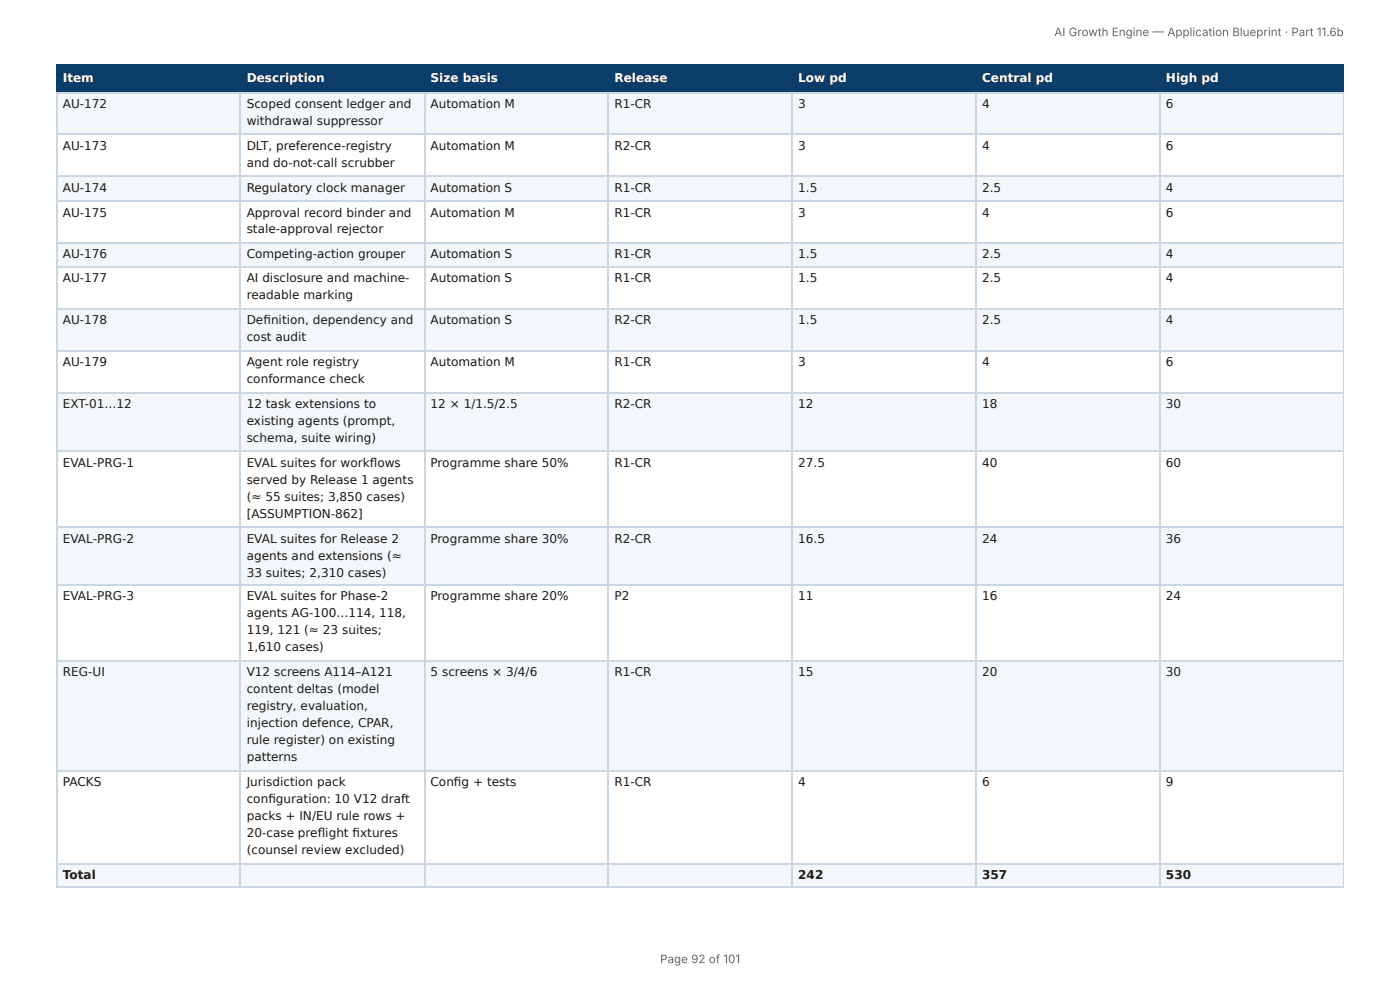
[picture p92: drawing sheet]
<svg xmlns="http://www.w3.org/2000/svg" width="297mm" height="210mm" viewBox="0 0 297 210" stroke-linecap="round" stroke-linejoin="round" font-family="sans-serif">
<defs><g id="words">
<g font-size="2.6" fill="#fff">
<text x="13.3" y="17.4">Item</text>
<text x="52.4" y="17.4">Description</text>
<text x="91.4" y="17.4">Size basis</text>
<text x="130.5" y="17.4">Release</text>
<text x="169.5" y="17.4">Low pd</text>
<text x="208.6" y="17.4">Central pd</text>
<text x="247.6" y="17.4">High pd</text>
</g>
<g font-size="2.6" fill="#1a1a1a">
<text x="13.3" y="22.9">AU-172</text>
<text x="52.4" y="22.9">Scoped consent ledger and</text>
<text x="91.4" y="22.9">Automation M</text>
<text x="130.5" y="22.9">R1-CR</text>
<text x="169.5" y="22.9">3</text>
<text x="208.6" y="22.9">4</text>
<text x="247.6" y="22.9">6</text>
<text x="52.4" y="26.5">withdrawal suppressor</text>
<text x="13.3" y="31.8">AU-173</text>
<text x="52.4" y="31.8">DLT, preference-registry</text>
<text x="52.4" y="35.4">and do-not-call scrubber</text>
<text x="91.4" y="31.8">Automation M</text>
<text x="130.5" y="31.8">R2-CR</text>
<text x="169.5" y="31.8">3</text>
<text x="208.6" y="31.8">4</text>
<text x="247.6" y="31.8">6</text>
<text x="13.3" y="40.7">AU-174</text>
<text x="52.4" y="40.7">Regulatory clock manager</text>
<text x="91.4" y="40.7">Automation S</text>
<text x="130.5" y="40.7">R1-CR</text>
<text x="169.5" y="40.7">1.5</text>
<text x="208.6" y="40.7">2.5</text>
<text x="247.6" y="40.7">4</text>
<text x="13.3" y="46">AU-175</text>
<text x="52.4" y="46">Approval record binder and</text>
<text x="91.4" y="46">Automation M</text>
<text x="130.5" y="46">R1-CR</text>
<text x="169.5" y="46">3</text>
<text x="208.6" y="46">4</text>
<text x="247.6" y="46">6</text>
<text x="52.4" y="49.6">stale-approval rejector</text>
<text x="13.3" y="54.9">AU-176</text>
<text x="13.3" y="59.9">AU-177</text>
<text x="52.4" y="54.9">Competing-action grouper</text>
<text x="52.4" y="59.9">AI disclosure and machine-</text>
<text x="91.4" y="54.9">Automation S</text>
<text x="91.4" y="59.9">Automation S</text>
<text x="130.5" y="54.9">R1-CR</text>
<text x="130.5" y="59.9">R1-CR</text>
<text x="169.5" y="54.9">1.5</text>
<text x="169.5" y="59.9">1.5</text>
<text x="208.6" y="54.9">2.5</text>
<text x="208.6" y="59.9">2.5</text>
<text x="247.6" y="54.9">4</text>
<text x="247.6" y="59.9">4</text>
<text x="52.4" y="63.5">readable marking</text>
<text x="13.3" y="68.8">AU-178</text>
<text x="52.4" y="68.8">Defi nition, dependency and</text>
<text x="91.4" y="68.8">Automation S</text>
<text x="130.5" y="68.8">R2-CR</text>
<text x="169.5" y="68.8">1.5</text>
<text x="208.6" y="68.8">2.5</text>
<text x="247.6" y="68.8">4</text>
<text x="13.3" y="77.7">AU-179</text>
<text x="52.4" y="72.4">cost audit</text>
<text x="52.4" y="77.7">Agent role registry</text>
<text x="91.4" y="77.7">Automation M</text>
<text x="130.5" y="77.7">R1-CR</text>
<text x="169.5" y="77.7">3</text>
<text x="208.6" y="77.7">4</text>
<text x="247.6" y="77.7">6</text>
<text x="52.4" y="81.3">conformance check</text>
<text x="13.3" y="86.6">EXT-01…12</text>
<text x="52.4" y="86.6">12 task extensions to</text>
<text x="91.4" y="86.6">12 × 1/1.5/2.5</text>
<text x="130.5" y="86.6">R2-CR</text>
<text x="169.5" y="86.6">12</text>
<text x="208.6" y="86.6">18</text>
<text x="247.6" y="86.6">30</text>
<text x="52.4" y="90.2">existing agents (prompt,</text>
<text x="52.4" y="93.8">schema, suite wiring)</text>
<text x="13.3" y="99.1">EVAL-PRG-1</text>
<text x="52.4" y="99.1">EVAL suites for workfl ows</text>
<text x="91.4" y="99.1">Programme share 50%</text>
<text x="130.5" y="99.1">R1-CR</text>
<text x="169.5" y="99.1">27.5</text>
<text x="208.6" y="99.1">40</text>
<text x="247.6" y="99.1">60</text>
<text x="52.4" y="102.7">served by Release 1 agents</text>
<text x="52.4" y="106.3">(≈ 55 suites; 3,850 cases)</text>
<text x="52.4" y="109.9">[ASSUMPTION-862]</text>
<text x="13.3" y="115.2">EVAL-PRG-2</text>
<text x="52.4" y="115.2">EVAL suites for Release 2</text>
<text x="52.4" y="118.8">agents and extensions (≈</text>
<text x="91.4" y="115.2">Programme share 30%</text>
<text x="130.5" y="115.2">R2-CR</text>
<text x="169.5" y="115.2">16.5</text>
<text x="208.6" y="115.2">24</text>
<text x="247.6" y="115.2">36</text>
<text x="52.4" y="122.4">33 suites; 2,310 cases)</text>
<text x="13.3" y="127.5">EVAL-PRG-3</text>
<text x="52.4" y="127.5">EVAL suites for Phase-2</text>
<text x="52.4" y="131.1">agents AG-100…114, 118,</text>
<text x="91.4" y="127.5">Programme share 20%</text>
<text x="130.5" y="127.5">P2</text>
<text x="169.5" y="127.5">11</text>
<text x="208.6" y="127.5">16</text>
<text x="247.6" y="127.5">24</text>
<text x="52.4" y="134.7">119, 121 (≈ 23 suites;</text>
<text x="13.3" y="143.6">REG-UI</text>
<text x="52.4" y="138.3">1,610 cases)</text>
<text x="52.4" y="143.6">V12 screens A114–A121</text>
<text x="91.4" y="143.6">5 screens × 3/4/6</text>
<text x="130.5" y="143.6">R1-CR</text>
<text x="169.5" y="143.6">15</text>
<text x="208.6" y="143.6">20</text>
<text x="247.6" y="143.6">30</text>
<text x="52.4" y="147.2">content deltas (model</text>
<text x="52.4" y="150.8">registry, evaluation,</text>
<text x="52.4" y="154.4">injection defence, CPAR,</text>
<text x="52.4" y="158">rule register) on existing</text>
<text x="52.4" y="161.6">patterns</text>
<text x="13.3" y="166.9">PACKS</text>
<text x="52.4" y="166.9">Jurisdiction pack</text>
<text x="91.4" y="166.9">Confi g + tests</text>
<text x="130.5" y="166.9">R1-CR</text>
<text x="169.5" y="166.9">4</text>
<text x="208.6" y="166.9">6</text>
<text x="247.6" y="166.9">9</text>
<text x="52.4" y="170.5">confi guration: 10 V12 draft</text>
<text x="52.4" y="174.1">packs + IN/EU rule rows +</text>
<text x="52.4" y="177.7">20-case prefl ight fi xtures</text>
<text x="52.4" y="181.3">(counsel review excluded)</text>
<text x="13.3" y="186.6">Total</text>
<text x="169.5" y="186.6">242</text>
<text x="208.6" y="186.6">357</text>
<text x="247.6" y="186.6">530</text>
</g>
<g font-size="2.5" fill="#666">
<text x="223.9" y="7.7">AI Growth Engine — Application Blueprint · Part 11.6b</text>
<text x="140.2" y="204.5">Page 92 of 101</text>
</g>
</g></defs>
<g fill="#0b3d6b">
<path d="M12.1 14h39v5.5h-39z"/>
<path d="M51.1 14h38.9v5.5h-38.9z"/>
<path d="M90 14h39.2v5.5h-39.2z"/>
<path d="M129.2 14h39v5.5h-39z"/>
<path d="M168.2 14h39.2v5.5h-39.2z"/>
<path d="M207.4 14h38.9v5.5h-38.9z"/>
<path d="M246.3 14h39.1v5.5h-39.1z"/>
</g>
<g fill="#f4f7fa">
<path d="M12.1 19.5h39v8.9h-39z"/>
<path d="M51.1 19.5h38.9v8.9h-38.9z"/>
<path d="M90 19.5h39.2v8.9h-39.2z"/>
<path d="M129.2 19.5h39v8.9h-39z"/>
<path d="M168.2 19.5h39.2v8.9h-39.2z"/>
<path d="M207.4 19.5h38.9v8.9h-38.9z"/>
<path d="M246.3 19.5h39.1v8.9h-39.1z"/>
<path d="M12.1 37.3h39v5.3h-39z"/>
<path d="M51.1 37.3h38.9v5.3h-38.9z"/>
<path d="M90 37.3h39.2v5.3h-39.2z"/>
<path d="M129.2 37.3h39v5.3h-39z"/>
<path d="M168.2 37.3h39.2v5.3h-39.2z"/>
<path d="M207.4 37.3h38.9v5.3h-38.9z"/>
<path d="M246.3 37.3h39.1v5.3h-39.1z"/>
<path d="M12.1 51.5h39v5.3h-39z"/>
<path d="M51.1 51.5h38.9v5.3h-38.9z"/>
<path d="M90 51.5h39.2v5.3h-39.2z"/>
<path d="M129.2 51.5h39v5.3h-39z"/>
<path d="M168.2 51.5h39.2v5.3h-39.2z"/>
<path d="M207.4 51.5h38.9v5.3h-38.9z"/>
<path d="M246.3 51.5h39.1v5.3h-39.1z"/>
<path d="M12.1 65.7h39v8.9h-39z"/>
<path d="M51.1 65.7h38.9v8.9h-38.9z"/>
<path d="M90 65.7h39.2v8.9h-39.2z"/>
<path d="M129.2 65.7h39v8.9h-39z"/>
<path d="M168.2 65.7h39.2v8.9h-39.2z"/>
<path d="M207.4 65.7h38.9v8.9h-38.9z"/>
<path d="M246.3 65.7h39.1v8.9h-39.1z"/>
<path d="M12.1 83.5h39v12.2h-39z"/>
<path d="M51.1 83.5h38.9v12.2h-38.9z"/>
<path d="M90 83.5h39.2v12.2h-39.2z"/>
<path d="M129.2 83.5h39v12.2h-39z"/>
<path d="M168.2 83.5h39.2v12.2h-39.2z"/>
<path d="M207.4 83.5h38.9v12.2h-38.9z"/>
<path d="M246.3 83.5h39.1v12.2h-39.1z"/>
<path d="M12.1 111.8h39v12.5h-39z"/>
<path d="M51.1 111.8h38.9v12.5h-38.9z"/>
<path d="M90 111.8h39.2v12.5h-39.2z"/>
<path d="M129.2 111.8h39v12.5h-39z"/>
<path d="M168.2 111.8h39.2v12.5h-39.2z"/>
<path d="M207.4 111.8h38.9v12.5h-38.9z"/>
<path d="M246.3 111.8h39.1v12.5h-39.1z"/>
<path d="M12.1 140.5h39v23h-39z"/>
<path d="M51.1 140.5h38.9v23h-38.9z"/>
<path d="M90 140.5h39.2v23h-39.2z"/>
<path d="M129.2 140.5h39v23h-39z"/>
<path d="M168.2 140.5h39.2v23h-39.2z"/>
<path d="M207.4 140.5h38.9v23h-38.9z"/>
<path d="M246.3 140.5h39.1v23h-39.1z"/>
<path d="M12.1 183.3h39v5.2h-39z"/>
<path d="M51.1 183.3h38.9v5.2h-38.9z"/>
<path d="M90 183.3h39.2v5.2h-39.2z"/>
<path d="M129.2 183.3h39v5.2h-39z"/>
<path d="M168.2 183.3h39.2v5.2h-39.2z"/>
<path d="M207.4 183.3h38.9v5.2h-38.9z"/>
<path d="M246.3 183.3h39.1v5.2h-39.1z"/>
</g>
<path d="M11.9 13.9h273.5M11.9 19.6h273.5M12 13.8v6M51 13.8v6M90.2 13.8v6M129.1 13.8v6M168.3 13.8v6M207.2 13.8v6M246.4 13.8v6" fill="none" stroke="#0b3d6b" stroke-width=".24"/>
<path d="M285.3 13.8v6" fill="none" stroke="#0b3d6b" stroke-width=".21"/>
<g fill="none" stroke="#c9d6e3" stroke-width=".24">
<path d="M11.9 19.6h273.5M12 19.8v168.7M51 19.8v168.7M90.2 19.8v168.7M129.1 19.8v168.7M168.3 19.8v168.7M207.2 19.8v168.7M246.4 19.8v168.7M11.9 28.5h273.5M11.9 37.4h273.5M11.9 42.7h273.5M11.9 51.6h273.5"/>
<path d="M11.9 56.7h273.5M11.9 65.6h273.5M11.9 74.5h273.5M11.9 83.4h273.5M11.9 95.9h273.5M11.9 112h273.5M11.9 124.2h273.5M11.9 140.3h273.5M11.9 163.7h273.5M11.9 183.4h273.5M11.9 188.4h273.5"/>
</g>
<path d="M285.3 19.8v168.7" fill="none" stroke="#c9d6e3" stroke-width=".21"/>
<use href="#words"/>
</svg>
